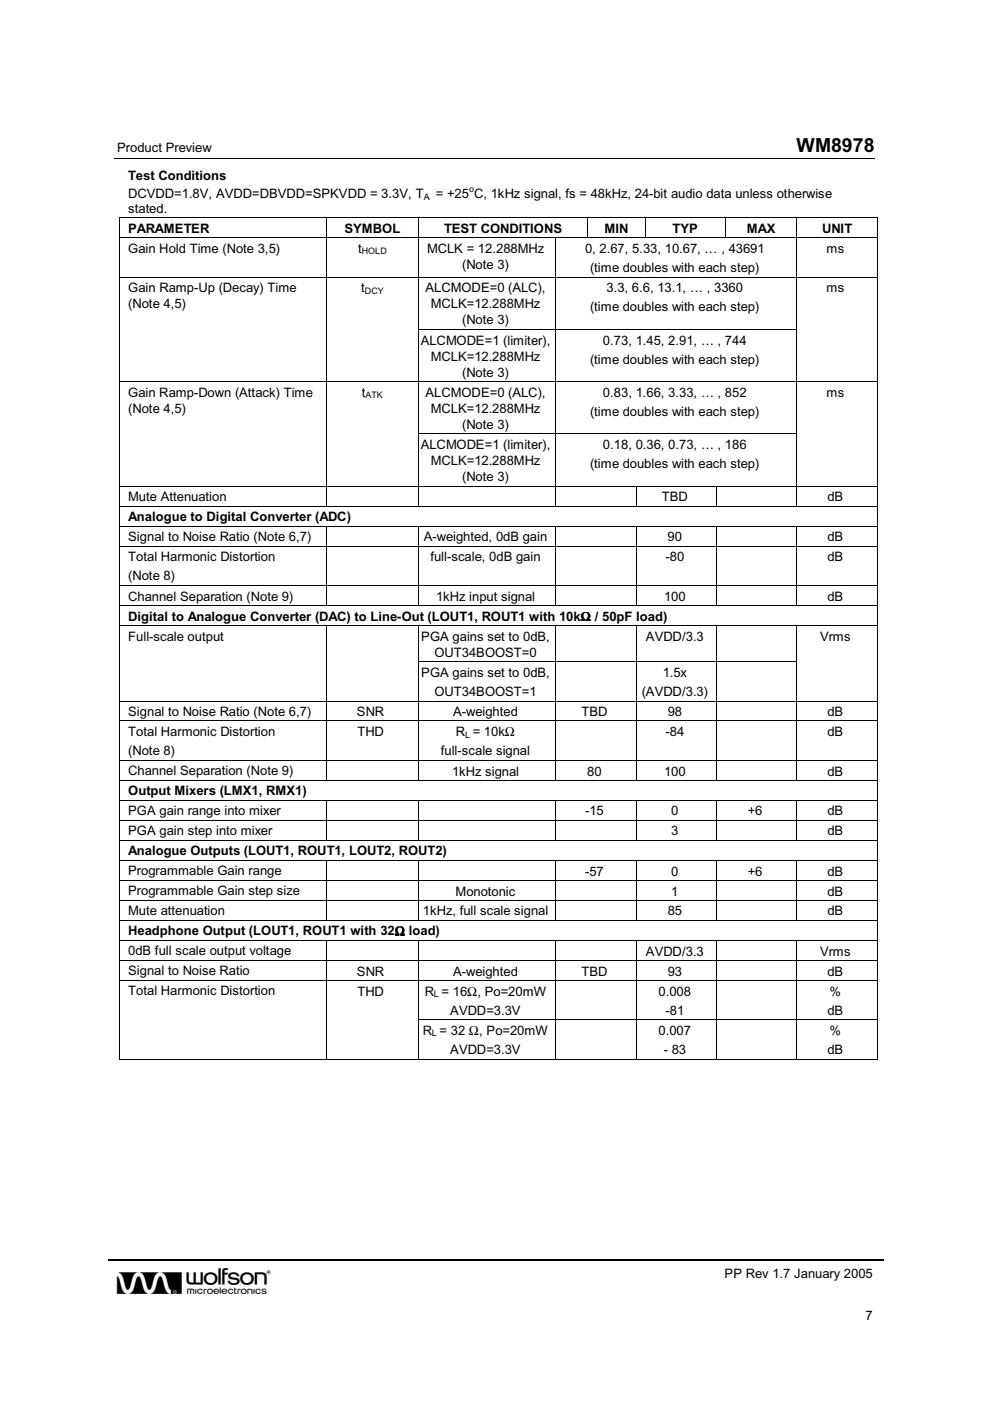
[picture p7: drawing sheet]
<svg xmlns="http://www.w3.org/2000/svg" width="210mm" height="297mm" viewBox="0 0 210 297" stroke-linecap="round" stroke-linejoin="round" font-family="sans-serif">
<defs><g id="words">
<text font-size="6.9" x="24.8" y="274.4">w</text>
<text font-size="4.1" x="168.9" y="32.3">WM8978</text>
<g font-size="2.8">
<text x="24.8" y="32.3">Product Preview</text>
<text x="27.2" y="38.1">Test Conditions</text>
<text x="27.2" y="42">DCVDD=1.8V, AVDD=DBVDD=SPKVDD = 3.3V, T</text>
<text x="92.4" y="42">= +25 C, 1kHz signal, fs = 48kHz, 24-bit audio data unless otherwise</text>
<text x="27.2" y="45.2">stated.</text>
<text x="27.2" y="53.6">Gain Hold Time (Note 3,5)</text>
<text x="27.2" y="49.4">PARAMETER</text>
<text x="73" y="49.4">SYMBOL</text>
<text x="75.9" y="53.6">t</text>
<text x="90.6" y="53.6">MCLK = 12.288MHz</text>
<text x="94.2" y="49.4">TEST CONDITIONS</text>
<text x="124" y="53.6">0, 2.67, 5.33, 10.67, … , 43691</text>
<text x="128.2" y="49.4">MIN</text>
<text x="142.6" y="49.4">TYP</text>
<text x="158.3" y="49.4">MAX</text>
<text x="174.3" y="49.4">UNIT</text>
<text x="175.3" y="53.6">ms</text>
<text x="98" y="57.1">(Note 3)</text>
<text x="125.1" y="57.7">(time doubles with each step)</text>
<text x="27.2" y="61.9">Gain Ramp-Up (Decay) Time</text>
<text x="27.2" y="65.4">(Note 4,5)</text>
<text x="76.6" y="61.9">t</text>
<text x="90.2" y="62">ALCMODE=0 (ALC),</text>
<text x="91.4" y="65.4">MCLK=12.288MHz</text>
<text x="128.6" y="62">3.3, 6.6, 13.1, … , 3360</text>
<text x="175.3" y="62">ms</text>
<text x="98" y="68.8">(Note 3)</text>
<text x="125.1" y="66">(time doubles with each step)</text>
<text x="89.2" y="73.1">ALCMODE=1 (limiter),</text>
<text x="91.4" y="76.5">MCLK=12.288MHz</text>
<text x="125.1" y="77.1">(time doubles with each step)</text>
<text x="127.8" y="73.1">0.73, 1.45, 2.91, … , 744</text>
<text x="98" y="79.9">(Note 3)</text>
<text x="27.2" y="84.1">Gain Ramp-Down (Attack) Time</text>
<text x="27.2" y="87.5">(Note 4,5)</text>
<text x="76.7" y="84.1">t</text>
<text x="90.2" y="84.1">ALCMODE=0 (ALC),</text>
<text x="91.4" y="87.5">MCLK=12.288MHz</text>
<text x="125.1" y="88.2">(time doubles with each step)</text>
<text x="127.8" y="84.1">0.83, 1.66, 3.33, … , 852</text>
<text x="175.3" y="84.1">ms</text>
<text x="89.2" y="95.2">ALCMODE=1 (limiter),</text>
<text x="98" y="91">(Note 3)</text>
<text x="127.8" y="95.2">0.18, 0.36, 0.73, … , 186</text>
<text x="91.4" y="98.6">MCLK=12.288MHz</text>
<text x="125.1" y="99.3">(time doubles with each step)</text>
<text x="27.2" y="106.3">Mute Attenuation</text>
<text x="98" y="102.1">(Note 3)</text>
<text x="140.3" y="106.3">TBD</text>
<text x="175.4" y="106.3">dB</text>
<text x="27.2" y="110.5">Analogue to Digital Converter (ADC)</text>
<text x="27.2" y="114.8">Signal to Noise Ratio (Note 6,7)</text>
<text x="27.2" y="119">Total Harmonic Distortion</text>
<text x="89.9" y="114.8">A-weighted, 0dB gain</text>
<text x="91.3" y="119">full-scale, 0dB gain</text>
<text x="141.1" y="119">-80</text>
<text x="141.6" y="114.8">90</text>
<text x="175.4" y="114.8">dB</text>
<text x="175.4" y="119">dB</text>
<text x="27.2" y="123.1">(Note 8)</text>
<text x="27.2" y="127.3">Channel Separation (Note 9)</text>
<text x="27.2" y="131.6">Digital to Analogue Converter (DAC) to Line-Out (LOUT1, ROUT1 with 10kΩ / 50pF load)</text>
<text x="92.5" y="127.4">1kHz input signal</text>
<text x="140.8" y="127.4">100</text>
<text x="175.4" y="127.4">dB</text>
<text x="27.2" y="135.8">Full-scale output</text>
<text x="89.3" y="135.8">PGA gains set to 0dB,</text>
<text x="136.9" y="135.8">AVDD/3.3</text>
<text x="173.9" y="135.8">Vrms</text>
<text x="89.3" y="143.5">PGA gains set to 0dB,</text>
<text x="92.1" y="139.3">OUT34BOOST=0</text>
<text x="140.5" y="143.5">1.5x</text>
<text x="92.1" y="147.6">OUT34BOOST=1</text>
<text x="136.1" y="147.6">(AVDD/3.3)</text>
<text x="27.2" y="151.8">Signal to Noise Ratio (Note 6,7)</text>
<text x="75.7" y="151.8">SNR</text>
<text x="96.1" y="151.8">A-weighted</text>
<text x="123.3" y="151.8">TBD</text>
<text x="141.6" y="151.8">98</text>
<text x="175.4" y="151.8">dB</text>
<text x="27.2" y="156">Total Harmonic Distortion</text>
<text x="27.2" y="160.1">(Note 8)</text>
<text x="75.8" y="156.1">THD</text>
<text x="93.5" y="160.1">full-scale signal</text>
<text x="96.6" y="156.1">R = 10kΩ</text>
<text x="141.1" y="156.1">-84</text>
<text x="175.4" y="156.1">dB</text>
<text x="27.2" y="164.4">Channel Separation (Note 9)</text>
<text x="95.8" y="164.4">1kHz signal</text>
<text x="124.5" y="164.4">80</text>
<text x="140.8" y="164.4">100</text>
<text x="175.4" y="164.4">dB</text>
<text x="27.2" y="168.6">Output Mixers (LMX1, RMX1)</text>
<text x="27.2" y="172.8">PGA gain range into mixer</text>
<text x="124" y="172.9">-15</text>
<text x="142.3" y="172.9">0</text>
<text x="158.5" y="172.9">+6</text>
<text x="175.4" y="172.9">dB</text>
<text x="27.2" y="177.1">PGA gain step into mixer</text>
<text x="142.3" y="177.1">3</text>
<text x="175.4" y="177.1">dB</text>
<text x="27.2" y="181.4">Analogue Outputs (LOUT1, ROUT1, LOUT2, ROUT2)</text>
<text x="27.2" y="185.6">Programmable Gain range</text>
<text x="124" y="185.6">-57</text>
<text x="142.3" y="185.6">0</text>
<text x="158.5" y="185.6">+6</text>
<text x="175.4" y="185.6">dB</text>
<text x="27.2" y="189.8">Programmable Gain step size</text>
<text x="96.6" y="189.9">Monotonic</text>
<text x="142.3" y="189.9">1</text>
<text x="175.4" y="189.9">dB</text>
<text x="27.2" y="194.1">Mute attenuation</text>
<text x="89.7" y="194.1">1kHz, full scale signal</text>
<text x="141.6" y="194.1">85</text>
<text x="175.4" y="194.1">dB</text>
<text x="27.2" y="198.3">Headphone Output (LOUT1, ROUT1 with 32Ω load)</text>
<text x="27.2" y="202.6">0dB full scale output voltage</text>
<text x="136.9" y="202.6">AVDD/3.3</text>
<text x="173.9" y="202.6">Vrms</text>
<text x="27.2" y="206.8">Signal to Noise Ratio</text>
<text x="75.7" y="206.8">SNR</text>
<text x="96.1" y="206.8">A-weighted</text>
<text x="123.3" y="206.8">TBD</text>
<text x="141.6" y="206.8">93</text>
<text x="175.4" y="206.8">dB</text>
<text x="27.2" y="211">Total Harmonic Distortion</text>
<text x="75.8" y="211.1">THD</text>
<text x="90" y="211.1">R = 16Ω, Po=20mW</text>
<text x="95.5" y="215.2">AVDD=3.3V</text>
<text x="139.6" y="211.1">0.008</text>
<text x="141.1" y="215.2">-81</text>
<text x="175.4" y="215.2">dB</text>
<text x="175.9" y="211.1">%</text>
<text x="89.6" y="219.4">R = 32 Ω, Po=20mW</text>
<text x="139.6" y="219.4">0.007</text>
<text x="175.9" y="219.4">%</text>
<text x="95.5" y="223.5">AVDD=3.3V</text>
<text x="140.7" y="223.5">- 83</text>
<text x="175.4" y="223.5">dB</text>
<text x="153.6" y="271.1">PP Rev 1.7 January 2005</text>
<text x="183.5" y="279.9">7</text>
</g>
<g font-size="1.9">
<text x="99.4" y="40.6">o</text>
<text x="89.8" y="42.3">A</text>
<text x="76.7" y="53.9">HOLD</text>
<text x="77.4" y="62.3">DCY</text>
<text x="77.5" y="84.4">ATK</text>
<text x="98.6" y="156.4">L</text>
<text x="92" y="211.4">L</text>
<text x="91.6" y="219.8">L</text>
</g>
</g></defs>
<g fill="none" stroke="#000" stroke-width=".21">
<path d="M24.3 33.6h161.2M25.3 46.3v4M25.3 50.5v8.2M25.3 58.8v11M25.4 50.4h43.7M25.4 58.8h43.7M25.6 46.2h43.5M69.2 46.3v4M69.2 50.5v8.2M69.2 58.8v11M69.3 46.2h19.3M69.3 50.4h19.3"/>
<path d="M69.3 58.8h19.3M88.7 46.3v4M88.7 50.5v8.2M88.7 58.8v11M88.8 46.2h35.7M88.8 50.4h29M88.8 58.8h29M117.9 50.5v8.2M117.9 58.8v11M117.9 50.4h6.6M117.9 58.8h51M124.6 46.3v4"/>
<path d="M124.7 46.2h12M124.7 50.4h12M136.8 46.3v4M136.9 46.2h16.8M136.9 50.4h16.8M153.8 46.3v4M153.9 46.2h15M153.9 50.4h15M169 46.3v4M169 50.5v8.2M169 58.8v11M169 46.2h16.9"/>
<path d="M169 50.4h16.9M169 58.8h16.9M186 46.3v4M186 50.5v8.2M186 58.8v11M25.3 69.9v11M69.2 69.9v11M88.7 69.9v11M88.8 69.8h29M117.9 69.9v11M117.9 69.8h51M169 69.9v11"/>
<path d="M186 69.9v11M25.3 81v10.9M25.3 92.1v10.9M25.4 80.9h43.7M69.2 81v10.9M69.2 92.1v10.9M69.3 80.9h19.3M88.7 81v10.9M88.7 92.1v10.9M88.8 80.9h29M88.8 92h29M117.9 81v10.9"/>
<path d="M117.9 92.1v10.9M117.9 80.9h51M117.9 92h51M169 81v10.9M169 92.1v10.9M169 80.9h16.9M186 81v10.9M186 92.1v10.9M25.3 103.2v4M25.3 107.4v4.1M25.3 111.7v4M25.3 115.9v8.2"/>
<path d="M25.4 103.1h43.7M25.4 107.3h43.7M25.4 111.6h43.7M25.4 115.8h43.7M69.2 103.2v4M69.2 111.7v4M69.2 115.9v8.2M69.3 103.1h19.3M69.3 107.3h19.3M69.3 111.6h19.3M69.3 115.8h19.3M88.7 103.2v4"/>
<path d="M88.7 111.7v4M88.7 115.9v8.2M88.8 103.1h29M88.8 107.3h29M88.8 111.6h29M88.8 115.8h29M117.9 103.2v4M117.9 111.7v4M117.9 115.9v8.2M117.9 103.1h16.9M117.9 107.3h16.9M117.9 111.6h16.9"/>
<path d="M117.9 115.8h16.9M134.9 103.2v4M134.9 111.7v4M134.9 115.9v8.2M135 103.1h16.8M135 107.3h16.8M135 111.6h16.8M135 115.8h16.8M151.9 103.2v4M151.9 111.7v4M151.9 115.9v8.2M152 103.1h16.9"/>
<path d="M152 107.3h16.9M152 111.6h16.9M152 115.8h16.9M169 103.2v4M169 111.7v4M169 115.9v8.2M169 103.1h16.9M169 107.3h16.9M169 111.6h16.9M169 115.8h16.9M186 103.2v4M186 107.4v4.1"/>
<path d="M186 111.7v4M186 115.9v8.2M25.3 124.2v4.1M25.3 128.5v4M25.3 132.7v7.5M25.4 124.2h43.7M25.4 128.4h43.7M25.4 132.6h43.7M69.2 124.2v4.1M69.2 132.7v7.5M69.3 124.2h19.3M69.3 128.4h19.3"/>
<path d="M69.3 132.6h19.3M88.7 124.2v4.1M88.7 132.7v7.5M88.8 124.2h29M88.8 128.4h29M88.8 132.6h29M117.9 124.2v4.1M117.9 132.7v7.5M117.9 124.2h16.9M117.9 128.4h16.9M117.9 132.6h16.9M134.9 124.2v4.1"/>
<path d="M134.9 132.7v7.5M135 124.2h16.8M135 128.4h16.8M135 132.6h16.8M151.9 124.2v4.1M151.9 132.7v7.5M152 124.2h16.9M152 128.4h16.9M152 132.6h16.9M169 124.2v4.1M169 132.7v7.5M169 124.2h16.9"/>
<path d="M169 128.4h16.9M169 132.6h16.9M186 124.2v4.1M186 128.5v4M186 132.7v7.5M25.3 140.4v8.1M25.3 148.7v4.1M25.3 152.9v8.2M25.4 148.6h43.7M25.4 152.9h43.7M69.2 140.4v8.1M69.2 148.7v4.1"/>
<path d="M69.2 152.9v8.2M69.3 148.6h19.3M69.3 152.9h19.3M88.7 140.4v8.1M88.7 148.7v4.1M88.7 152.9v8.2M88.8 140.3h29M88.8 148.6h29M88.8 152.9h29M117.9 140.4v8.1M117.9 148.7v4.1M117.9 152.9v8.2"/>
<path d="M117.9 140.3h16.9M117.9 148.6h16.9M117.9 152.9h16.9M134.9 140.4v8.1M134.9 148.7v4.1M134.9 152.9v8.2M135 140.3h16.8M135 148.6h16.8M135 152.9h16.8M151.9 140.4v8.1M151.9 148.7v4.1M151.9 152.9v8.2"/>
<path d="M152 140.3h16.9M152 148.6h16.9M152 152.9h16.9M169 140.4v8.1M169 148.7v4.1M169 152.9v8.2M169 148.6h16.9M169 152.9h16.9M186 140.4v8.1M186 148.7v4.1M186 152.9v8.2M25.3 161.3v4.1"/>
<path d="M25.3 165.5v4.1M25.3 169.8v4M25.3 174v4.1M25.3 178.3v4M25.4 161.2h43.7M25.4 165.4h43.7M25.4 169.7h43.7M25.4 173.9h43.7M25.4 178.2h43.7M69.2 161.3v4.1M69.2 169.8v4M69.2 174v4.1"/>
<path d="M69.3 161.2h19.3M69.3 165.4h19.3M69.3 169.7h19.3M69.3 173.9h19.3M69.3 178.2h19.3M88.7 161.3v4.1M88.7 169.8v4M88.7 174v4.1M88.8 161.2h29M88.8 165.4h29M88.8 169.7h29M88.8 173.9h29"/>
<path d="M88.8 178.2h29M117.9 161.3v4.1M117.9 169.8v4M117.9 174v4.1M117.9 161.2h16.9M117.9 165.4h16.9M117.9 169.7h16.9M117.9 173.9h16.9M117.9 178.2h16.9M134.9 161.3v4.1M134.9 169.8v4M134.9 174v4.1"/>
<path d="M135 161.2h16.8M135 165.4h16.8M135 169.7h16.8M135 173.9h16.8M135 178.2h16.8M151.9 161.3v4.1M151.9 169.8v4M151.9 174v4.1M152 161.2h16.9M152 165.4h16.9M152 169.7h16.9M152 173.9h16.9"/>
<path d="M152 178.2h16.9M169 161.3v4.1M169 169.8v4M169 174v4.1M169 161.2h16.9M169 165.4h16.9M169 169.7h16.9M169 173.9h16.9M169 178.2h16.9M186 161.3v4.1M186 165.5v4.1M186 169.8v4"/>
<path d="M186 174v4.1M186 178.3v4M25.3 182.5v4.1M25.3 186.7v4.1M25.3 191v4.1M25.3 195.2v4.1M25.3 199.5v4M25.4 182.4h43.7M25.4 186.6h43.7M25.4 190.9h43.7M25.4 195.2h43.7M25.4 199.4h43.7"/>
<path d="M69.2 182.5v4.1M69.2 186.7v4.1M69.2 191v4.1M69.2 199.5v4M69.3 182.4h19.3M69.3 186.6h19.3M69.3 190.9h19.3M69.3 195.2h19.3M69.3 199.4h19.3M88.7 182.5v4.1M88.7 186.7v4.1M88.7 191v4.1"/>
<path d="M88.7 199.5v4M88.8 182.4h29M88.8 186.6h29M88.8 190.9h29M88.8 195.2h29M88.8 199.4h29M117.9 182.5v4.1M117.9 186.7v4.1M117.9 191v4.1M117.9 199.5v4M117.9 182.4h16.9M117.9 186.6h16.9"/>
<path d="M117.9 190.9h16.9M117.9 195.2h16.9M117.9 199.4h16.9M134.9 182.5v4.1M134.9 186.7v4.1M134.9 191v4.1M134.9 199.5v4M135 182.4h16.8M135 186.6h16.8M135 190.9h16.8M135 195.2h16.8M135 199.4h16.8"/>
<path d="M151.9 182.5v4.1M151.9 186.7v4.1M151.9 191v4.1M151.9 199.5v4M152 182.4h16.9M152 186.6h16.9M152 190.9h16.9M152 195.2h16.9M152 199.4h16.9M169 182.5v4.1M169 186.7v4.1M169 191v4.1"/>
<path d="M169 199.5v4M169 182.4h16.9M169 186.6h16.9M169 190.9h16.9M169 195.2h16.9M169 199.4h16.9M186 182.5v4.1M186 186.7v4.1M186 191v4.1M186 195.2v4.1M186 199.5v4M25.3 203.7v4.1"/>
<path d="M25.3 207.9v8.2M25.3 216.3v8.2M25.4 203.6h43.7M25.4 207.9h43.7M69.2 203.7v4.1M69.2 207.9v8.2M69.2 216.3v8.2M69.3 203.6h19.3M69.3 207.9h19.3M88.7 203.7v4.1M88.7 207.9v8.2M88.7 216.3v8.2"/>
<path d="M88.8 203.6h29M88.8 207.9h29M88.8 216.2h29M117.9 203.7v4.1M117.9 207.9v8.2M117.9 216.3v8.2M117.9 203.6h16.9M117.9 207.9h16.9M117.9 216.2h16.9M134.9 203.7v4.1M134.9 207.9v8.2M134.9 216.3v8.2"/>
<path d="M135 203.6h16.8M135 207.9h16.8M135 216.2h16.8M151.9 203.7v4.1M151.9 207.9v8.2M151.9 216.3v8.2M152 203.6h16.9M152 207.9h16.9M152 216.2h16.9M169 203.7v4.1M169 207.9v8.2M169 216.3v8.2"/>
<path d="M169 203.6h16.9M169 207.9h16.9M169 216.2h16.9M186 203.7v4.1M186 207.9v8.2M186 216.3v8.2M25.4 224.5h43.7M69.3 224.5h19.3M88.8 224.5h29M117.9 224.5h16.9M135 224.5h16.8M152 224.5h16.9"/>
<path d="M169 224.5h16.9"/>
</g>
<path d="M23 267h82.1M105.4 267h81.9" fill="none" stroke="#000" stroke-width=".34"/>
<g fill="#000">
<path d="M25.2 46.1h.2v.2h-.2zM25.2 50.3h.2v.2h-.2zM25.2 58.7h.2v.1h-.2zM25.4 46.1h.2v.2h-.2zM69.1 46.1h.2v.2h-.2zM69.1 50.3h.2v.2h-.2zM69.1 58.7h.2v.1h-.2zM88.6 46.1h.2v.2h-.2zM88.6 50.3h.2v.2h-.2zM88.6 58.7h.2v.1h-.2zM117.8 50.3l.1 .2zM117.8 58.7l.1 .1z"/>
<path d="M124.5 46.1h.2v.2h-.2zM124.5 50.3h.2v.2h-.2zM136.7 46.1h.2v.2h-.2zM136.7 50.3h.2v.2h-.2zM153.7 46.1h.2v.2h-.2zM153.7 50.3h.2v.2h-.2zM168.9 46.1h.1v.2h-.1zM168.9 50.3h.1v.2h-.1zM168.9 58.7h.1v.1h-.1zM185.9 46.1h.2v.2h-.2zM185.9 50.3h.2v.2h-.2zM185.9 58.7h.2v.1h-.2z"/>
<path d="M25.2 69.8h.2v.1h-.2zM69.1 69.8h.2v.1h-.2zM88.6 69.8h.2v.1h-.2zM117.8 69.8l.1 .1zM168.9 69.8h.1v.1h-.1zM185.9 69.8h.2v.1h-.2zM25.2 80.9l.2 .1zM25.2 91.9h.2v.2h-.2zM69.1 80.9l.2 .1zM69.1 91.9h.2v.2h-.2zM88.6 80.9l.2 .1zM88.6 91.9h.2v.2h-.2z"/>
<path d="M117.8 80.9l.1 .1zM117.8 91.9l.1 .2zM168.9 80.9l.1 .1zM168.9 91.9h.1v.2h-.1zM185.9 80.9l.2 .1zM185.9 91.9h.2v.2h-.2zM25.2 103h.2v.2h-.2zM25.2 107.2h.2v.2h-.2zM25.2 111.5h.2v.2h-.2zM25.2 115.7h.2v.2h-.2zM69.1 103h.2v.2h-.2zM69.1 107.2h.2v.2h-.2z"/>
<path d="M69.1 111.5h.2v.2h-.2zM69.1 115.7h.2v.2h-.2zM88.6 103h.2v.2h-.2zM88.6 107.2h.2v.2h-.2zM88.6 111.5h.2v.2h-.2zM88.6 115.7h.2v.2h-.2zM117.8 103l.1 .2zM117.8 107.2l.1 .2zM117.8 111.5l.1 .2zM117.8 115.7l.1 .2zM134.8 103h.2v.2h-.2zM134.8 107.2h.2v.2h-.2z"/>
<path d="M134.8 111.5h.2v.2h-.2zM134.8 115.7h.2v.2h-.2zM151.8 103h.2v.2h-.2zM151.8 107.2h.2v.2h-.2zM151.8 111.5h.2v.2h-.2zM151.8 115.7h.2v.2h-.2zM168.9 103h.1v.2h-.1zM168.9 107.2h.1v.2h-.1zM168.9 111.5h.1v.2h-.1zM168.9 115.7h.1v.2h-.1zM185.9 103h.2v.2h-.2zM185.9 107.2h.2v.2h-.2z"/>
<path d="M185.9 111.5h.2v.2h-.2zM185.9 115.7h.2v.2h-.2zM25.2 124.1h.2v.1h-.2zM25.2 128.3h.2v.2h-.2zM25.2 132.5h.2v.2h-.2zM69.1 124.1h.2v.1h-.2zM69.1 128.3h.2v.2h-.2zM69.1 132.5h.2v.2h-.2zM88.6 124.1h.2v.1h-.2zM88.6 128.3h.2v.2h-.2zM88.6 132.5h.2v.2h-.2zM117.8 124.1l.1 .1z"/>
<path d="M117.8 128.3l.1 .2zM117.8 132.5l.1 .2zM134.8 124.1h.2v.1h-.2zM134.8 128.3h.2v.2h-.2zM134.8 132.5h.2v.2h-.2zM151.8 124.1h.2v.1h-.2zM151.8 128.3h.2v.2h-.2zM151.8 132.5h.2v.2h-.2zM168.9 124.1h.1v.1h-.1zM168.9 128.3h.1v.2h-.1zM168.9 132.5h.1v.2h-.1zM185.9 124.1h.2v.1h-.2z"/>
<path d="M185.9 128.3h.2v.2h-.2zM185.9 132.5h.2v.2h-.2zM25.2 140.2h.2v.2h-.2zM25.2 148.5h.2v.2h-.2zM25.2 152.8h.2v.1h-.2zM69.1 140.2h.2v.2h-.2zM69.1 148.5h.2v.2h-.2zM69.1 152.8h.2v.1h-.2zM88.6 140.2h.2v.2h-.2zM88.6 148.5h.2v.2h-.2zM88.6 152.8h.2v.1h-.2zM117.8 140.2l.1 .2z"/>
<path d="M117.8 148.5l.1 .2zM117.8 152.8l.1 .1zM134.8 140.2h.2v.2h-.2zM134.8 148.5h.2v.2h-.2zM134.8 152.8h.2v.1h-.2zM151.8 140.2h.2v.2h-.2zM151.8 148.5h.2v.2h-.2zM151.8 152.8h.2v.1h-.2zM168.9 140.2h.1v.2h-.1zM168.9 148.5h.1v.2h-.1zM168.9 152.8h.1v.1h-.1zM185.9 140.2h.2v.2h-.2z"/>
<path d="M185.9 148.5h.2v.2h-.2zM185.9 152.8h.2v.1h-.2zM25.2 161.1h.2v.2h-.2zM25.2 165.4h.2v.1h-.2zM25.2 169.6h.2v.2h-.2zM25.2 173.8h.2v.2h-.2zM25.2 178.1h.2v.2h-.2zM69.1 161.1h.2v.2h-.2zM69.1 165.4h.2v.1h-.2zM69.1 169.6h.2v.2h-.2zM69.1 173.8h.2v.2h-.2zM69.1 178.1h.2v.2h-.2z"/>
<path d="M88.6 161.1h.2v.2h-.2zM88.6 165.4h.2v.1h-.2zM88.6 169.6h.2v.2h-.2zM88.6 173.8h.2v.2h-.2zM88.6 178.1h.2v.2h-.2zM117.8 161.1l.1 .2zM117.8 165.4l.1 .1zM117.8 169.6l.1 .2zM117.8 173.8l.1 .2zM117.8 178.1l.1 .2zM134.8 161.1h.2v.2h-.2zM134.8 165.4h.2v.1h-.2z"/>
<path d="M134.8 169.6h.2v.2h-.2zM134.8 173.8h.2v.2h-.2zM134.8 178.1h.2v.2h-.2zM151.8 161.1h.2v.2h-.2zM151.8 165.4h.2v.1h-.2zM151.8 169.6h.2v.2h-.2zM151.8 173.8h.2v.2h-.2zM151.8 178.1h.2v.2h-.2zM168.9 161.1h.1v.2h-.1zM168.9 165.4h.1v.1h-.1zM168.9 169.6h.1v.2h-.1zM168.9 173.8h.1v.2h-.1z"/>
<path d="M168.9 178.1h.1v.2h-.1zM185.9 161.1h.2v.2h-.2zM185.9 165.4h.2v.1h-.2zM185.9 169.6h.2v.2h-.2zM185.9 173.8h.2v.2h-.2zM185.9 178.1h.2v.2h-.2zM25.2 182.3h.2v.2h-.2zM25.2 186.6h.2v.1h-.2zM25.2 190.8h.2v.2h-.2zM25.2 195.1h.2v.1h-.2zM25.2 199.3h.2v.2h-.2zM69.1 182.3h.2v.2h-.2z"/>
<path d="M69.1 186.6h.2v.1h-.2zM69.1 190.8h.2v.2h-.2zM69.1 195.1h.2v.1h-.2zM69.1 199.3h.2v.2h-.2zM88.6 182.3h.2v.2h-.2zM88.6 186.6h.2v.1h-.2zM88.6 190.8h.2v.2h-.2zM88.6 195.1h.2v.1h-.2zM88.6 199.3h.2v.2h-.2zM117.8 182.3l.1 .2zM117.8 186.6l.1 .1zM117.8 190.8l.1 .2z"/>
<path d="M117.8 195.1l.1 .1zM117.8 199.3l.1 .2zM134.8 182.3h.2v.2h-.2zM134.8 186.6h.2v.1h-.2zM134.8 190.8h.2v.2h-.2zM134.8 195.1h.2v.1h-.2zM134.8 199.3h.2v.2h-.2zM151.8 182.3h.2v.2h-.2zM151.8 186.6h.2v.1h-.2zM151.8 190.8h.2v.2h-.2zM151.8 195.1h.2v.1h-.2zM151.8 199.3h.2v.2h-.2z"/>
<path d="M168.9 182.3h.1v.2h-.1zM168.9 186.6h.1v.1h-.1zM168.9 190.8h.1v.2h-.1zM168.9 195.1h.1v.1h-.1zM168.9 199.3h.1v.2h-.1zM185.9 182.3h.2v.2h-.2zM185.9 186.6h.2v.1h-.2zM185.9 190.8h.2v.2h-.2zM185.9 195.1h.2v.1h-.2zM185.9 199.3h.2v.2h-.2zM25.2 203.5h.2v.2h-.2zM25.2 207.8h.2v.1h-.2z"/>
<path d="M25.2 216.1h.2v.2h-.2zM69.1 203.5h.2v.2h-.2zM69.1 207.8h.2v.1h-.2zM69.1 216.1h.2v.2h-.2zM88.6 203.5h.2v.2h-.2zM88.6 207.8h.2v.1h-.2zM88.6 216.1h.2v.2h-.2zM117.8 203.5l.1 .2zM117.8 207.8l.1 .1zM117.8 216.1l.1 .2zM134.8 203.5h.2v.2h-.2zM134.8 207.8h.2v.1h-.2z"/>
<path d="M134.8 216.1h.2v.2h-.2zM151.8 203.5h.2v.2h-.2zM151.8 207.8h.2v.1h-.2zM151.8 216.1h.2v.2h-.2zM168.9 203.5h.1v.2h-.1zM168.9 207.8h.1v.1h-.1zM168.9 216.1h.1v.2h-.1zM185.9 203.5h.2v.2h-.2zM185.9 207.8h.2v.1h-.2zM185.9 216.1h.2v.2h-.2zM25.2 224.5h.2v.1h-.2zM69.1 224.5h.2v.1h-.2z"/>
<path d="M88.6 224.5h.2v.1h-.2zM117.8 224.5l.1 .1zM134.8 224.5h.2v.1h-.2zM151.8 224.5h.2v.1h-.2zM168.9 224.5h.1v.1h-.1zM185.9 224.5h.2v.1h-.2zM105.1 266.9h.3v.3h-.3z"/>
</g>
<use href="#words"/>
</svg>
